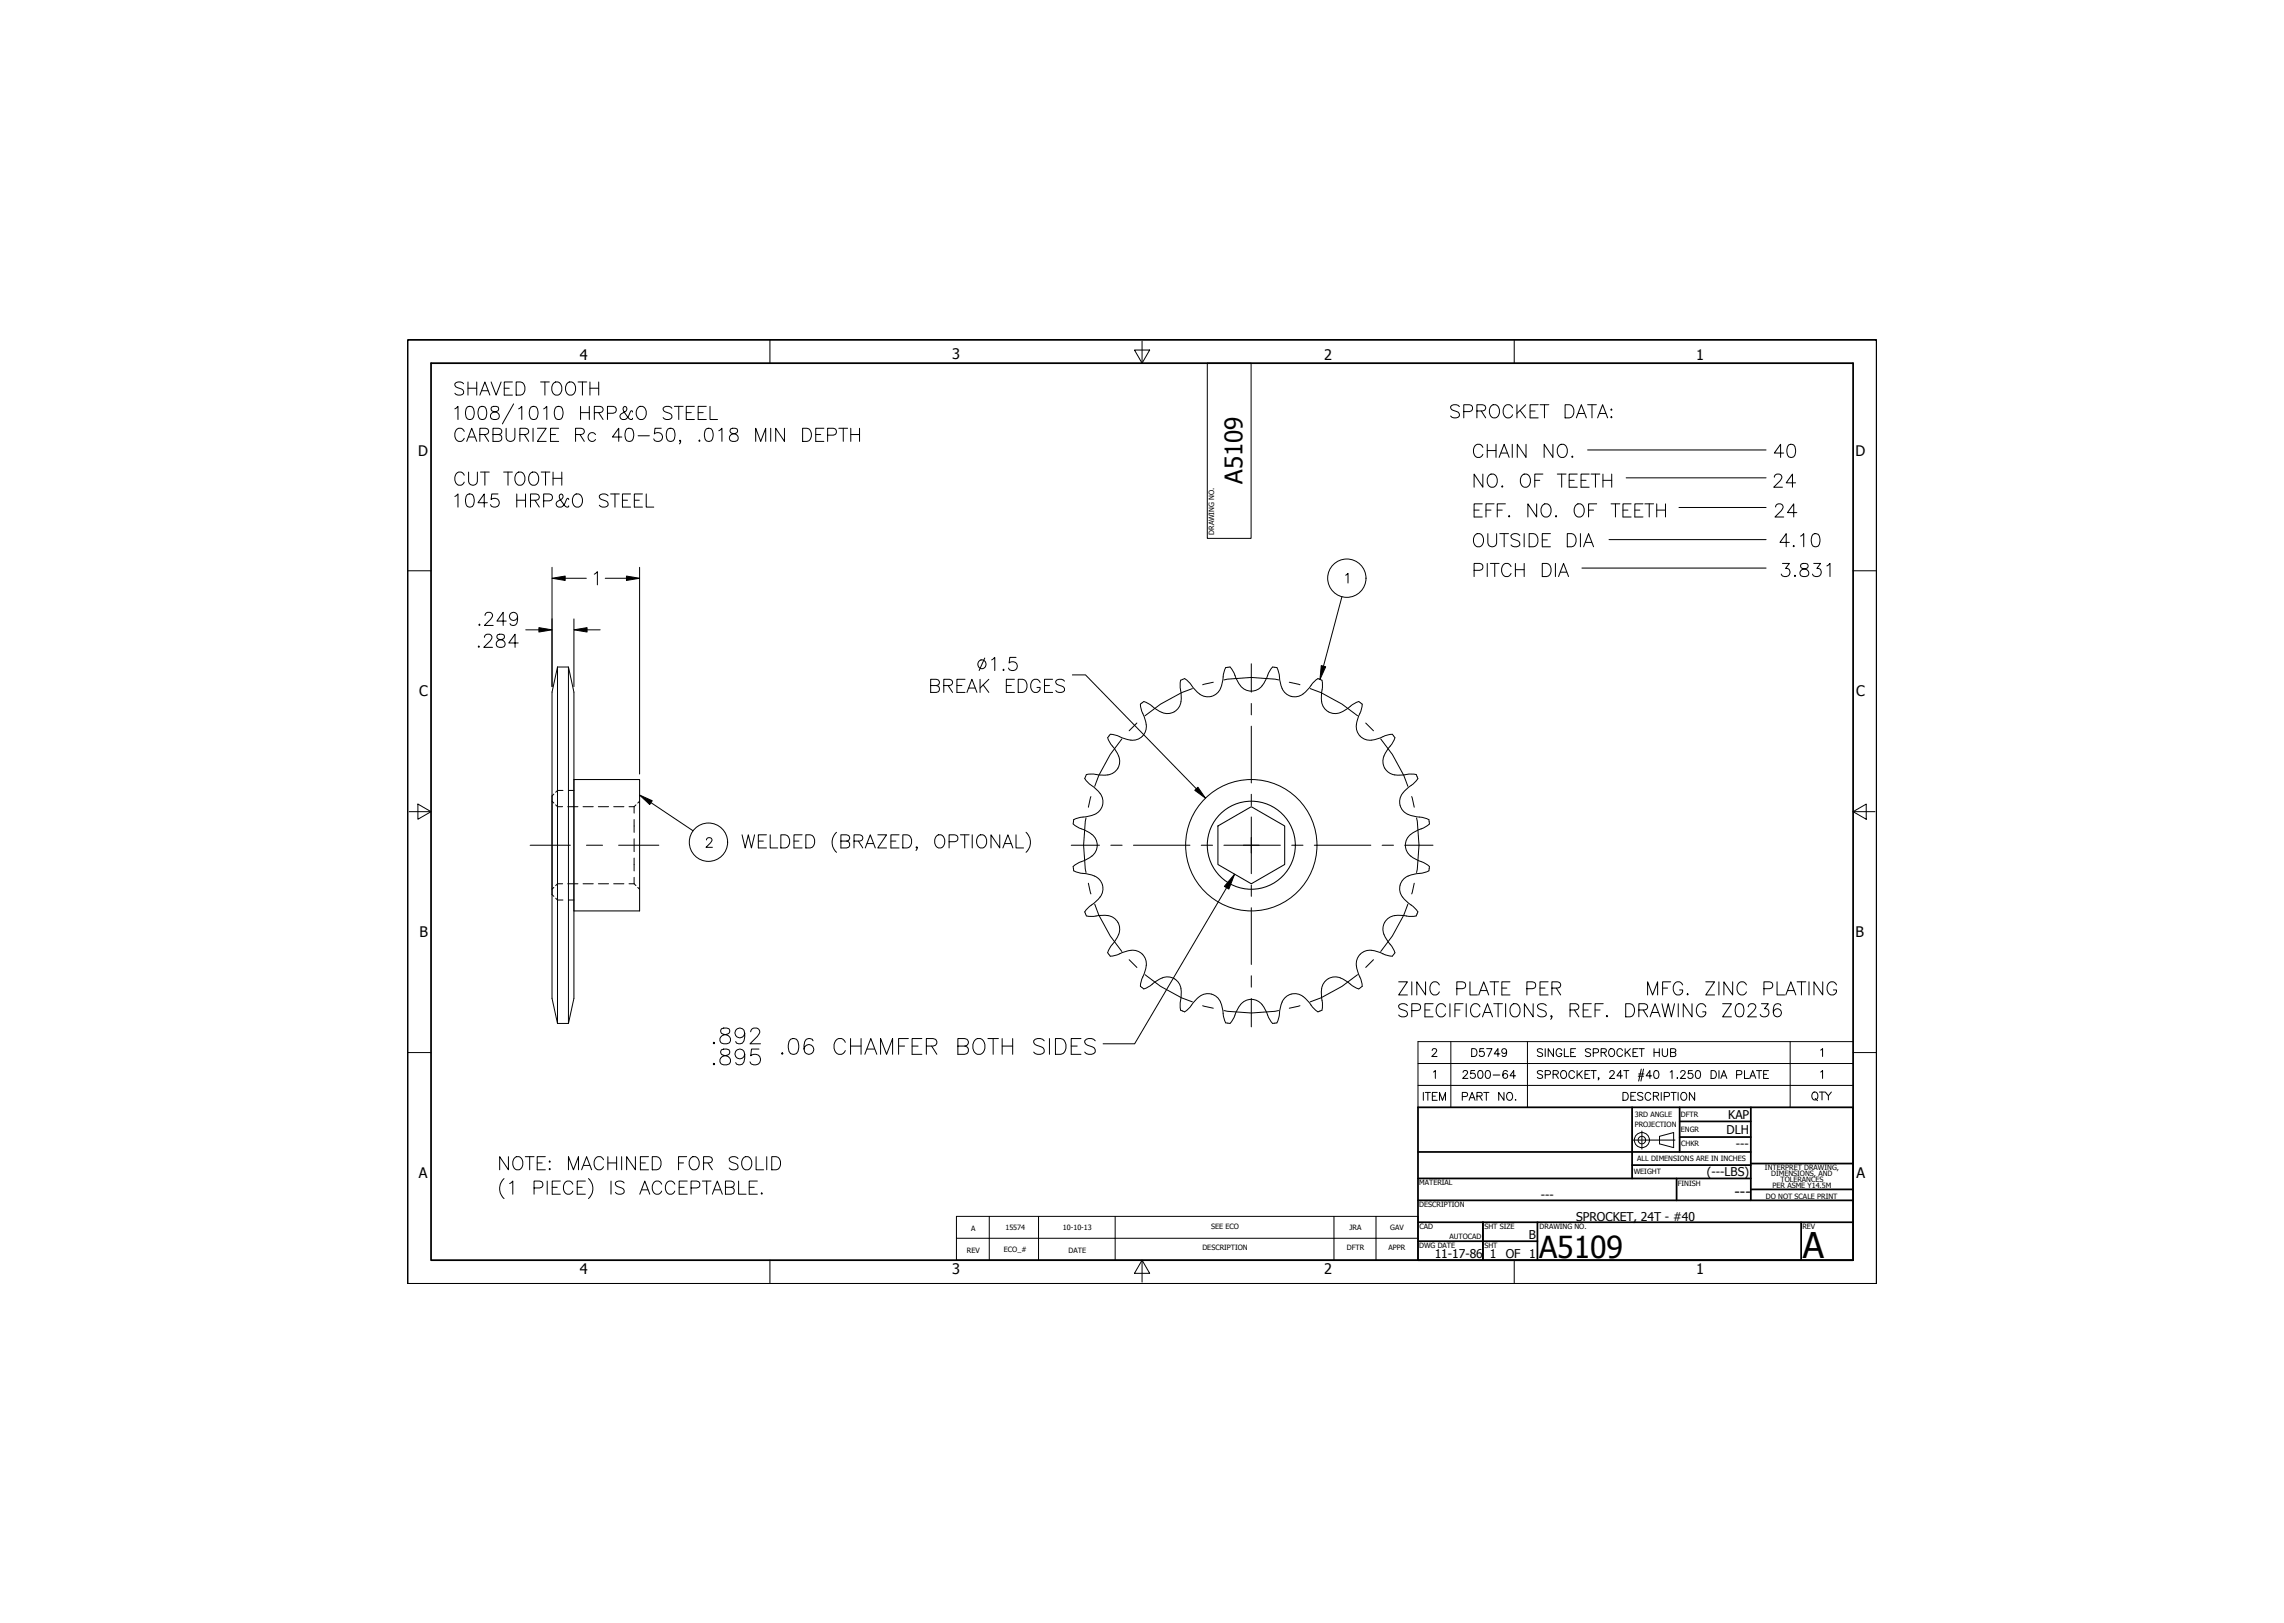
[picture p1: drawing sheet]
<svg xmlns="http://www.w3.org/2000/svg" width="663mm" height="471mm" viewBox="0 0 663 471" stroke-linecap="round" stroke-linejoin="round" font-family="sans-serif">
<defs><g id="words">
<text font-size="10.3" x="523" y="364.9">A</text>
<text font-size="8.8" x="446.5" y="364.8">A5109</text>
<text font-size="7" x="360.4" y="140.3" transform="rotate(-90 360.4 140.3)">A5109</text>
<text font-size="4.4" x="503.1" y="347.2">---</text>
<g font-size="4.2">
<text x="168.2" y="104.3">4</text>
<text x="276.2" y="104.2">3</text>
<text x="384.1" y="104.3">2</text>
<text x="492" y="104.3">1</text>
<text x="121.3" y="132.1">D</text>
<text x="538.2" y="132.1">D</text>
<text x="121.6" y="202">C</text>
<text x="538.4" y="202">C</text>
<text x="121.6" y="271.8">B</text>
<text x="538.2" y="271.8">B</text>
<text x="121.5" y="341.7">A</text>
<text x="538.5" y="341.7">A</text>
<text x="168.2" y="369.5">4</text>
<text x="276.2" y="369.5">3</text>
<text x="384.1" y="369.5">2</text>
<text x="492" y="369.5">1</text>
</g>
<g font-size="3.5">
<text x="500.8" y="328.7">DLH</text>
<text x="501.3" y="324.4">KAP</text>
<text x="503.5" y="332.7">---</text>
<text x="495.1" y="341">(---LBS)</text>
<text x="446.9" y="347.5">---</text>
<text x="457.2" y="353.9">SPROCKET, 24T - #40</text>
<text x="443.5" y="359.4">B</text>
<text x="416.2" y="364.7">11-17-86</text>
<text x="432.1" y="364.9">1</text>
<text x="436.8" y="364.8">OF</text>
<text x="443.5" y="364.9">1</text>
</g>
<g font-size="2.1">
<text x="352.2" y="155.1" transform="rotate(-90 352.2 155.1)">DRAWING NO.</text>
<text x="474.2" y="323.8">3RD ANGLE</text>
<text x="487.6" y="323.9">DFTR</text>
<text x="474.2" y="326.7">PROJECTION</text>
<text x="487.6" y="328.2">ENGR</text>
<text x="487.7" y="332.4">CHKR</text>
<text x="473.9" y="340.5">WEIGHT</text>
<text x="474.9" y="336.7">ALL DIMENSIONS ARE IN INCHES</text>
<text x="512" y="339.2">INTERPRET DRAWING,</text>
<text x="513.8" y="341">DIMENSIONS, AND</text>
<text x="411.7" y="343.7">MATERIAL</text>
<text x="486.7" y="343.8">FINISH</text>
<text x="512.2" y="347.6">DO NOT SCALE PRINT</text>
<text x="514.2" y="344.6">PER ASME Y14.5M</text>
<text x="516.5" y="342.8">TOLERANCES</text>
<text x="411.7" y="350.1">DESCRIPTION</text>
<text x="281.7" y="356.9">A</text>
<text x="291.6" y="356.8">15574</text>
<text x="308.3" y="356.8">10-10-13</text>
<text x="351.3" y="356.4">SEE ECO</text>
<text x="391.5" y="356.5">JRA</text>
<text x="403.3" y="356.5">GAV</text>
<text x="411.8" y="356.5">CAD</text>
<text x="420.4" y="359.4">AUTOCAD</text>
<text x="430.6" y="356.5">SHT SIZE</text>
<text x="446.6" y="356.5">DRAWING NO.</text>
<text x="522.8" y="356.4">REV</text>
<text x="280.5" y="363.2">REV</text>
<text x="291.2" y="363.1">ECO_#</text>
<text x="310" y="363.2">DATE</text>
<text x="348.8" y="362.3">DESCRIPTION</text>
<text x="390.7" y="362.4">DFTR</text>
<text x="402.8" y="362.4">APPR</text>
<text x="411.7" y="362">DWG DATE</text>
<text x="430.6" y="362">SHT</text>
</g>
</g></defs>
<!-- layer: 0 -->
<path d="M118.3 98.5v273.7v-273.7h426v273.7h-426h426v-273.7z" fill="none" stroke="#000" stroke-width=".29"/>
<!-- layer: CENTER -->
<g fill="none" stroke="#000" stroke-width=".29">
<path d="M345.9 199.7l-3.1 1.1-6.1 3.4-4.6 3.3M351.9 197.8l-3 .8M355 197.1a44.2 44.2 0 0 1 15.9 0M363 192.5v8.2M374 197.8l3.1 .8M380.1 199.7l3.1 1.1 6.1 3.4 4.5 3.3M325.4 214.3l-3.4 4.5-3.3 6.1-1.2 3.1M329.8 209.6l-2.3 2.3M363 204v3.3M363 210.6v16.4M396.2 209.6l2.2 2.3M400.5 214.3l3.4 4.5 3.3 6.1 1.2 3.1"/>
<path d="M315 237.2a44.5 44.5 0 0 0 0 15.8M316.4 231l-.7 3.1M363 230.3v3.3M363 236.9v16.4M409.5 231l.7 3.1M410.9 237.2a44.5 44.5 0 0 1 0 15.8M153.8 245.1h11.6M170.1 245.1h4.7M179.4 245.1h11.7M310.7 245.1h8.2M315.7 256.1l.7 3.1M322.2 245.1h3.3"/>
<path d="M328.8 245.1h16.4M348.4 245.1h3.3M355 245.1h16.4M363 256.6v3.3M374.7 245.1h3.3M381.2 245.1h16.4M400.9 245.1h3.3M407.5 245.1h8.2M410.2 256.1l-.7 3.1M317.5 262.2l1.2 3.1 3.3 6.1 3.4 4.5M327.5 278.3l2.3 2.2M363 263.2v16.5"/>
<path d="M398.4 278.3l-2.2 2.2M408.4 262.2l-1.2 3.1-3.3 6.1-3.4 4.5M332.1 282.6l4.6 3.4 6.1 3.3 3.1 1.2M348.9 291.6l3 .7M355 293a44.5 44.5 0 0 0 15.9 0M363 282.9v3.3M363 289.5v8.2M377.1 291.6l-3.1 .7M393.8 282.6l-4.5 3.4-6.1 3.3-3.1 1.2"/>
</g>
<!-- layer: OBJ -->
<g fill="none" stroke="#000" stroke-width=".29">
<path d="M161.7 193.4v103.4M161.7 193.4l-1.6 7.3v88.8l1.6 7.3M161.7 193.4h3.2l1.6 7.3v88.8l-1.6 7.3h-3.2M164.9 193.4v103.4M366.1 198.8a4.2 4.2 0 0 1-7.2-1.4l-.3-.5a8.9 8.9 0 0 0-1.8-3.5h-.2a1.32 1.32 0 0 0-1.6 1.5l-.2 .9a7.4 7.4 0 0 1-2.3 5.6 4.6 4.6 0 0 1-6.2-1.8 8.9 8.9 0 0 0-2.7-2.8h-.2a1.32 1.32 0 0 0-1.1 1.8l.1 1a7.4 7.4 0 0 1-.8 6 4.6 4.6 0 0 1-6.5-.1 8.9 8.9 0 0 0-3.3-2.1l-1 .8M370.4 193.6a11 11 0 0 1 1 4.4 4.3 4.3 0 0 0 3.1 3.9 4.3 4.3 0 0 0 4.7-1.8l.4-.5a8.8 8.8 0 0 1 2.7-2.8h.2a1.31 1.31 0 0 1 1.1 1.8v1a7.4 7.4 0 0 0 .8 6 4.6 4.6 0 0 0 6.4-.1 8.9 8.9 0 0 1 3.3-2.1l.2 .1a1.31 1.31 0 0 1 .6 2.1l-.3 .9a7.4 7.4 0 0 0-.8 6 4.6 4.6 0 0 0 6.3 1.6 8.9 8.9 0 0 1 3.8-1.2l.1 .2a1.31 1.31 0 0 1 .1 2.1l-.5 .8a7.4 7.4 0 0 0-2.4 5.6 4.6 4.6 0 0 0 5.7 3.1 8.9 8.9 0 0 1 3.9-.1l.5 1.1M370.4 193.6l-.2-.1a1.32 1.32 0 0 0-1.9 1l-1.3 2.9-.9 1.4M322.7 216.3a5.6 5.6 0 0 1 1.6 6.4 5.6 5.6 0 0 1-6.4 1.9l-1.4-.2a1.42 1.42 0 0 0-1.9 1.4 11 11 0 0 0 3.4 3 4.3 4.3 0 0 1 1.8 4.7 4.3 4.3 0 0 1-4 3.2l-.5 .1a8.9 8.9 0 0 0-3.8 .9l-.2 1.2M330.8 204.2a11.1 11.1 0 0 0 1.3 4.3 4.3 4.3 0 0 1-.7 5 4.3 4.3 0 0 1-5 .7l-.6-.1a8.9 8.9 0 0 0-3.7-1.2l-.2 .2a1.32 1.32 0 0 0-.1 2.1l.9 1.1M311.3 238.9a11 11 0 0 0 4 2.1 4.3 4.3 0 0 1 3 4.1 4.3 4.3 0 0 1-3 4.1l-.5 .2a8.9 8.9 0 0 0-3.5 1.9v.2a1.32 1.32 0 0 0 1.5 1.5l.9 .2a7.4 7.4 0 0 1 5.6 2.3 4 4 0 0 1-.2 4.6M408.4 236.2l2.2 .6a8.9 8.9 0 0 1 3.9 .9v.2a1.31 1.31 0 0 1-1 1.9l-.8 .4a7.4 7.4 0 0 0-4.9 3.7 4.6 4.6 0 0 0 3.4 5.5 8.6 8.6 0 0 1 3.4 1.9v.2a1.31 1.31 0 0 1-1.4 1.5l-.9 .2a7.4 7.4 0 0 0-5.7 2.3 4.6 4.6 0 0 0 1.8 6.2 9 9 0 0 1 2.9 2.7M411.3 225.8a11 11 0 0 1-3.3 3 4.2 4.2 0 0 0 .4 7.4"/>
<path d="M319.1 260.1l-1.1 1.3-2.5 1.9a1.42 1.42 0 0 0-.4 2.3 11 11 0 0 0 4.5-.2 4.3 4.3 0 0 1 4.7 2 4.3 4.3 0 0 1-.6 5.1l-1 1.3M322.7 273.8l-.9 1.2a1.43 1.43 0 0 0 .3 2.3l1.4-.2 1.3-.5M324.8 276.6a5.6 5.6 0 0 1 6.6 .1 5.6 5.6 0 0 1 .1 6.6l-.5 1.3-.2 1.4M411.3 264.4l-.1 .2a1.31 1.31 0 0 1-1.8 1.1h-.9a7.4 7.4 0 0 0-6.1 .8 4.6 4.6 0 0 0 .1 6.4 8.7 8.7 0 0 1 2.1 3.4l-.1 .1a1.31 1.31 0 0 1-2 .7l-.9-.3a7.4 7.4 0 0 0-6.1-.8 4.6 4.6 0 0 0-1.5 6.2 8.8 8.8 0 0 1 1.1 3.8l-.1 .1a1.31 1.31 0 0 1-2.1 .1l-.8-.5a7.4 7.4 0 0 0-5.7-2.4 4.6 4.6 0 0 0-3.1 5.7 8.7 8.7 0 0 1 .1 3.9l-.1 .1a1.31 1.31 0 0 1-2.1-.5l-.6-.7a7.4 7.4 0 0 0-4.9-3.7 4.6 4.6 0 0 0-4.4 4.7 8.9 8.9 0 0 1-.9 3.8h-.2a1.3 1.3 0 0 1-1.9-1l-.4-.8a7.4 7.4 0 0 0-3.7-4.8 4.6 4.6 0 0 0-5.6 3.3 8.9 8.9 0 0 1-1.8 3.5l-.2-.1a1.31 1.31 0 0 1-1.6-1.4l-.2-.9a7.4 7.4 0 0 0-2.3-5.7 4.6 4.6 0 0 0-6.2 1.8 9 9 0 0 1-2.7 2.9M330.8 286l.1 .1a1.32 1.32 0 0 0 2.2 .1l.8-.5a7.4 7.4 0 0 1 5.6-2.4 4.6 4.6 0 0 1 3.1 5.7 8.9 8.9 0 0 0-.1 3.9l.5 .3M343 293.2l.6 .2"/>
<circle cx="363" cy="245.1" r="19"/>
</g>
<!-- layer: DIM -->
<g fill="none" stroke="#000" stroke-width=".29">
<path d="M423.3 117.9a1.67 1.67 0 0 0-2.5 0 .98 .98 0 0 0 .7 1.1l1.1 .4a.93 .93 0 0 1 .7 .7 .93 .93 0 0 1-.3 .9 1.76 1.76 0 0 1-2.2-.4M424.6 119.4h1.6a1 1 0 0 0 1-1 1 1 0 0 0-1-1h-1.6v3.8M428.4 119.2l2.2-.2a.88 .88 0 0 0 0-1.5l-2.2-.1v3.8M429.7 119.2l1.2 2M432.8 117.5a1.75 1.75 0 0 1 2 .6 1.75 1.75 0 0 1 0 2.2 1.4 1.4 0 0 1-1.6 .9 1.4 1.4 0 0 1-1.2-1.5 2.31 2.31 0 0 1 .8-2.2zM438.7 118.3a1.4 1.4 0 0 0-1.6-1 1.4 1.4 0 0 0-1.1 1.5 1.67 1.67 0 0 0 .4 1.8 1.67 1.67 0 0 0 1.8 .4l.5-.7M440 117.4v3.8M440.9 119l1.7 2.2M442.6 117.4l-2.6 2.5M443.8 119.2h1.5M446.2 117.4h-2.4v3.8h2.4M446.7 117.4h2.6"/>
<path d="M448 117.4v3.8M454 117.4h1.3a2.03 2.03 0 0 1 1.3 1.9 2.03 2.03 0 0 1-1.3 1.9h-1.3zM457.8 119.9h1.8M460.5 117.4h2.6M461.8 117.4v3.8M464 119.9h1.8M467.2 118.8l.2-.2 .2 .2-.2 .2zM430.1 129.7a1.4 1.4 0 0 0-1.6-.9 1.4 1.4 0 0 0-1.1 1.5 1.66 1.66 0 0 0 .4 1.8 1.66 1.66 0 0 0 1.8 .4l.5-.8M430.1 137.5v3.8l-2.5-3.8v3.8M431.4 128.8v3.8M431.4 130.6h2.5M431.8 138a1.4 1.4 0 0 1 1.6-.5 1.4 1.4 0 0 1 .9 1.4 1.66 1.66 0 0 1-.4 1.8 1.66 1.66 0 0 1-1.8 .4 2.37 2.37 0 0 1-.3-3.1z"/>
<path d="M433.9 128.8v3.8M434.8 132.6l1.5-3.8 1.5 3.8M435.4 131.4h1.8M438.7 128.8v3.8M441.4 138a1.41 1.41 0 0 1 1.6-.5 1.41 1.41 0 0 1 .9 1.4 1.67 1.67 0 0 1-.3 1.8 1.67 1.67 0 0 1-1.9 .4 2.36 2.36 0 0 1-.3-3.1zM442.7 128.8v3.8l-2.6-3.8v3.8M445.2 139.3h1.4M447.5 137.5h-2.3v3.8M450.5 128.8v3.8l-2.6-3.8v3.8M451.7 137.5h2.6M452.1 129.4a1.4 1.4 0 0 1 1.6-.5 1.4 1.4 0 0 1 .9 1.4 1.66 1.66 0 0 1-.3 1.8 1.66 1.66 0 0 1-1.9 .4 2.37 2.37 0 0 1-.3-3.1zM453 137.5v3.8"/>
<path d="M455.2 139.3h1.4M455.9 132.5l.2-.2 .2 .2-.2 .1zM457.3 121.2l1.4-3.8 1.5 3.8M457.5 137.5h-2.3v3.8h2.3M458.6 139.3h1.5M460.5 130.5h51.8M461 137.5h-2.4v3.8h2.4M461.5 137.5h2.6M462.8 137.5v3.8M463.4 121.2l1.5-3.8 1.4 3.8M465 139.3h2.5M465 137.5v3.8"/>
<path d="M467.2 121l.2-.2 .2 .2-.2 .2zM467.5 137.5v3.8M471.7 138.6h40.6M514.7 138.4l.3-.8 1.1-.1a.94 .94 0 0 1 .6 1.4l-2.2 2.4h2.5M517.4 131.4h-2.7l1.8-2.6v3.8M518.9 129a1.23 1.23 0 0 1 1.8 .6 3.1 3.1 0 0 1-.4 2.9 1.24 1.24 0 0 1-1.8-.6 3.1 3.1 0 0 1 .4-2.9zM427.6 147.9h1.4M427.8 155.3a1.41 1.41 0 0 1 1.6-.5 1.41 1.41 0 0 1 .9 1.4 1.66 1.66 0 0 1-.3 1.8 1.66 1.66 0 0 1-1.9 .4 2.37 2.37 0 0 1-.3-3.1zM430 146.1h-2.4v3.8h2.4M431 147.9h1.5M431.6 154.7v2.8a1.28 1.28 0 0 0 1.3 1.1 1.28 1.28 0 0 0 1.2-1.1v-2.8M433.4 146.1h-2.4v3.8"/>
<path d="M434.3 147.9h1.5M435 154.7h2.6M435.6 141.1l.2-.2 .1 .2-.1 .2zM436.3 154.7v3.8M436.7 146.1h-2.4v3.8M437.6 149.7l.2-.2 .1 .2-.1 .2zM440.8 155.3a1.67 1.67 0 0 0-2.5 0 .97 .97 0 0 0 .7 1.1l1.1 .3a.93 .93 0 0 1 .7 .7 .93 .93 0 0 1-.3 1 1.76 1.76 0 0 1-2.2-.4M442.1 154.7v3.8M443.6 154.7h1.2a2.03 2.03 0 0 1 1.3 1.9 2.03 2.03 0 0 1-1.3 1.9h-1.2zM445.7 146.1v3.8l-2.5-3.8v3.8M447.4 156.6h1.4M447.4 146.6a1.41 1.41 0 0 1 1.6-.5 1.41 1.41 0 0 1 .9 1.5 1.67 1.67 0 0 1-.4 1.8 1.67 1.67 0 0 1-1.8 .3 2.35 2.35 0 0 1-.3-3.1z"/>
<path d="M449.7 154.7h-2.3v3.8h2.3M451.2 149.7l.2-.2 .1 .2-.1 .2zM454.6 154.7h1.3a2.03 2.03 0 0 1 1.3 1.9 2.03 2.03 0 0 1-1.3 1.9h-1.3zM457 146.6a1.41 1.41 0 0 1 1.6-.5 1.41 1.41 0 0 1 .9 1.5 1.66 1.66 0 0 1-.3 1.8 1.66 1.66 0 0 1-1.9 .3 2.37 2.37 0 0 1-.3-3.1zM458.4 154.7v3.8M459.3 158.5l1.5-3.8 1.4 3.8M459.9 157.3h1.8M460.8 147.9h1.4M463.2 146.1h-2.4v3.8M466.7 156.5h45.6M467.3 146.1h2.6M468.6 146.1v3.8"/>
<path d="M470.8 147.9h1.4M473.1 146.1h-2.3v3.8h2.3M474.2 147.9h1.5M476.6 146.1h-2.4v3.8h2.4M477.1 146.1h2.6M478.4 146.1v3.8M480.6 147.9h2.5M480.6 146.1v3.8M483.1 146.1v3.8M487 147.2h25.3M515 147l.4-.7 1.1-.2a.94 .94 0 0 1 .5 1.5l-2.1 2.3h2.5M519 157.3h-2.7l1.8-2.6v3.8"/>
<path d="M520.3 158.2l.2 .2-.2 .1-.2-.1zM520.8 140h-2.7l1.8-2.5v3.8M521.2 148.6h-2.7l1.8-2.5v3.8M522.3 155.5l.9-.8v3.8M525.9 154.9a1.23 1.23 0 0 1 1.8 .6 3.1 3.1 0 0 1-.3 2.9 1.24 1.24 0 0 1-1.8-.6 3.1 3.1 0 0 1 .3-2.9zM140.7 178.5l.4-.8 1-.2a.94 .94 0 0 1 .6 1.5l-2.2 2.4h2.6M150.1 178.8l-.2-.7a1.18 1.18 0 0 0-1.9-.1 1.18 1.18 0 0 0 .5 1.8 1.18 1.18 0 0 0 1.6-1 1.93 1.93 0 0 1-1.1 2.6l-.9-.2-.2-.4M160.1 164.5v34.6M163.9 167.7h6.2M166.5 179.5v19.6M172.4 166.5l.9-.7v3.8M175.6 167.7h6.1"/>
<path d="M185.5 164.5v59.9M427.6 165.4h1.6a1 1 0 0 0 1-1 1 1 0 0 0-1-1h-1.6v3.8M431.4 163.4v3.8M432.3 163.4h2.5M433.6 163.4v3.8M438.3 164.3a1.4 1.4 0 0 0-1.6-.9 1.4 1.4 0 0 0-1.1 1.4 1.67 1.67 0 0 0 .3 1.8 1.67 1.67 0 0 0 1.9 .4l.5-.7M439.6 163.4v3.8M439.6 165.2h2.5M442.1 163.4v3.8M447.4 163.4h1.2a2.03 2.03 0 0 1 1.4 1.9 2.03 2.03 0 0 1-1.4 1.9h-1.2zM451.2 163.4v3.8M452.1 167.2l1.4-3.8 1.5 3.8"/>
<path d="M452.6 165.9h1.8M458.9 164.7h53.4M517 163.4h2l-1.1 1.4a1.22 1.22 0 0 1 1.3 1.4 1.22 1.22 0 0 1-1.6 1l-.6-.2-.3-.5M520.7 166.8l.1 .2-.1 .2-.2-.2zM522.5 163.6a.77 .77 0 0 0 .3 1.2 1.57 1.57 0 0 1 1.9 1.7 1.33 1.33 0 0 1-1.5 .7 1.33 1.33 0 0 1-1.1-1.3 1.75 1.75 0 0 1 1.8-1.1 .77 .77 0 0 0 .4-1.2l-.6-.2zM526.1 163.4h2l-1.1 1.4a1.22 1.22 0 0 1 1.3 1.4 1.22 1.22 0 0 1-1.6 1l-.6-.2-.4-.5M529.9 164.1l.9-.7v3.8M138.7 187.5l.2-.2 .2 .2-.2 .2zM138.9 181.2l.2-.2 .1 .2-.1 .2zM140.5 184.8l.4-.7 1.1-.2a.94 .94 0 0 1 .5 1.5l-2.2 2.3h2.6M144.3 184.1a.77 .77 0 0 0 .4 1.3 1.57 1.57 0 0 1 1.8 1.6 1.33 1.33 0 0 1-1.5 .7 1.33 1.33 0 0 1-1-1.3 1.75 1.75 0 0 1 1.8-1 .77 .77 0 0 0 .3-1.3l-.5-.2zM146.9 180.1h-2.8l1.9-2.6v3.9"/>
<path d="M150.3 186.4h-2.7l1.8-2.5v3.8M152.5 182.6h3.8M170.3 182.6h3.8"/>
</g>
<!-- layer: BOM -->
<g fill="none" stroke="#000" stroke-width=".29">
<path d="M223.3 98.5v6.8M331.3 99v6.3M439.2 98.5v6.8M131.9 118.6l.9-.8v3.8M134.5 111.3a1.67 1.67 0 0 0-2.6 0 .96 .96 0 0 0 .8 1.1l1.1 .4a.93 .93 0 0 1 .6 .7 .93 .93 0 0 1-.3 .9 1.75 1.75 0 0 1-2.2-.4M135.6 118a1.23 1.23 0 0 1 1.8 .6 3.1 3.1 0 0 1-.4 2.9 1.24 1.24 0 0 1-1.8-.6 3.2 3.2 0 0 1 .4-2.9zM135.7 110.8v3.8M135.7 112.6h2.6M138.3 110.8v3.8M139.2 118a1.24 1.24 0 0 1 1.8 .6 3.2 3.2 0 0 1-.4 2.9 1.24 1.24 0 0 1-1.8-.6 3.1 3.1 0 0 1 .4-2.9zM139.2 114.6l1.4-3.8 1.5 3.8M139.7 113.3h1.9"/>
<path d="M142.5 110.8l1.4 3.8 1.5-3.8M142.6 118a.77 .77 0 0 0 .4 1.3 1.58 1.58 0 0 1 1.8 1.6 1.33 1.33 0 0 1-1.5 .8 1.33 1.33 0 0 1-1-1.3 1.76 1.76 0 0 1 1.8-1.1 .77 .77 0 0 0 .4-1.3l-.6-.2zM146.3 112.6h1.4M148.6 110.8h-2.3v3.8h2.3M149 117.1l-3.3 5.8M149.7 110.8h1.3a2.03 2.03 0 0 1 1.3 1.9 2.03 2.03 0 0 1-1.3 1.9h-1.3zM150.4 118.6l.9-.8v3.8M154.1 118a1.24 1.24 0 0 1 1.8 .6 3.2 3.2 0 0 1-.4 2.9 1.24 1.24 0 0 1-1.8-.6 3.2 3.2 0 0 1 .4-2.9zM156.8 110.8h2.5M157.7 118.6l.9-.8v3.8M158.1 110.8v3.8M160.8 110.9a1.75 1.75 0 0 1 2 .6 1.75 1.75 0 0 1 0 2.2 1.4 1.4 0 0 1-1.6 .9 1.4 1.4 0 0 1-1.1-1.5 2.31 2.31 0 0 1 .7-2.2z"/>
<path d="M161.3 118a1.24 1.24 0 0 1 1.8 .6 3.2 3.2 0 0 1-.3 2.9 1.23 1.23 0 0 1-1.8-.6 3.1 3.1 0 0 1 .3-2.9zM164.4 111.3a1.4 1.4 0 0 1 1.6-.5 1.4 1.4 0 0 1 1 1.4 1.67 1.67 0 0 1-.4 1.8 1.67 1.67 0 0 1-1.8 .4 2.35 2.35 0 0 1-.4-3.1zM167.7 110.8h2.5M168.4 117.8v3.8M168.4 119.6h2.5M168.9 110.8v3.8M170.9 117.8v3.8M171.1 112.6h2.6M171.1 110.8v3.8M172.4 119.6l2.2-.1a.88 .88 0 0 0 0-1.5l-2.2-.2v3.8M173.7 110.8v3.8M173.7 119.6l1.2 2"/>
<path d="M176.2 119.8h1.6a1 1 0 0 0 1-1 1 1 0 0 0-1-1h-1.6v3.8M183.5 119.5l-.4-.4-.4 .5a2.17 2.17 0 0 1-2.1 2 .91 .91 0 0 1-.8-.7 .91 .91 0 0 1 .4-.9l1.3-.7a.81 .81 0 0 0 .3-.8 .81 .81 0 0 0-.5-.7l-.4 .2a1.43 1.43 0 0 0 .4 1.8l1.3 1.7 .7 .1 .2-.3M184.9 118.4a1.4 1.4 0 0 1 1.6-.5 1.4 1.4 0 0 1 1 1.4 1.67 1.67 0 0 1-.4 1.8 1.67 1.67 0 0 1-1.8 .4 2.37 2.37 0 0 1-.4-3.1zM194.9 118.4a1.67 1.67 0 0 0-2.5 0 .97 .97 0 0 0 .7 1.1l1.1 .3a.93 .93 0 0 1 .7 .7 .93 .93 0 0 1-.4 1 1.75 1.75 0 0 1-2.1-.4M195.6 117.8h2.6M196.9 117.8v3.8M199.1 119.6h1.4M201.4 117.8h-2.3v3.8h2.3M202.5 119.6h1.5M204.9 117.8h-2.4v3.8h2.4M206 117.8v3.8h2.1M329.1 101.5h4.4l-2.2 3.8z"/>
<path d="M350.2 105.3h12.7v50.8h-12.7zM134.7 125.1a1.4 1.4 0 0 0-1.6-.9 1.4 1.4 0 0 0-1.2 1.4 1.67 1.67 0 0 0 .4 1.8 1.67 1.67 0 0 0 1.8 .4l.6-.7M134.7 137.8a1.4 1.4 0 0 0-1.6-.9 1.4 1.4 0 0 0-1.2 1.4 1.67 1.67 0 0 0 .4 1.8 1.67 1.67 0 0 0 1.8 .4l.6-.7M135.4 128l1.4-3.8 1.5 3.8M135.9 136.9v2.7a1.28 1.28 0 0 0 1.3 1.1 1.28 1.28 0 0 0 1.3-1.1v-2.7M135.9 126.7h1.8M139.2 126l2.2-.2a.89 .89 0 0 0 0-1.4l-2.2-.2v3.8M139.4 136.9h2.5M140.5 126l1.2 2M140.6 136.9v3.8M143 126l2.2-.2a.89 .89 0 0 0 0-1.4l-2.2-.2v3.8h1.6a1 1 0 0 0 1-1 1 1 0 0 0-1-1M146.1 136.9h2.5"/>
<path d="M146.8 124.2v2.7a1.28 1.28 0 0 0 1.3 1.1 1.28 1.28 0 0 0 1.3-1.1v-2.7M147.4 136.9v3.8M150.1 137.1a1.45 1.45 0 0 1 2.2 1.2 1.67 1.67 0 0 1-.4 1.8 1.67 1.67 0 0 1-1.8 .4 2.32 2.32 0 0 1 0-3.4zM150.8 126l2.2-.2a.88 .88 0 0 0 0-1.4l-2.2-.2v3.8M152.1 126l1.2 2M153.7 137.4a1.4 1.4 0 0 1 1.6-.5 1.4 1.4 0 0 1 .9 1.4 1.67 1.67 0 0 1-.3 1.8 1.67 1.67 0 0 1-1.8 .4 2.37 2.37 0 0 1-.4-3.1zM154.6 124.2v3.8M155.9 124.2h2.5l-2.5 3.8h2.5M157 136.9h2.5M158.2 136.9v3.8M159.7 126h1.4M160.4 136.9v3.8"/>
<path d="M160.4 138.7h2.6M162.1 124.2h-2.4v3.8h2.4M163 136.9v3.8M167 126l2.1-.2a.88 .88 0 0 0 0-1.4l-2.1-.2v3.8M168.2 126l1.3 2M172.8 126a1.21 1.21 0 0 0-1.8-.2 1.21 1.21 0 0 0 0 1.8 1.21 1.21 0 0 0 1.8-.2M180.4 126.7h-2.7l1.8-2.5v3.8M181.8 124.4a1.24 1.24 0 0 1 1.8 .5 3.1 3.1 0 0 1-.3 2.9 1.24 1.24 0 0 1-1.8-.5 3.2 3.2 0 0 1 .3-2.9zM185.1 126.4h3.3M191.8 124.2h-1.8l-.2 1.6a1.35 1.35 0 0 1 2 0 1.35 1.35 0 0 1-.2 2 1.35 1.35 0 0 1-2-.5M193.8 124.4a1.24 1.24 0 0 1 1.8 .5 3.2 3.2 0 0 1-.3 2.9 1.24 1.24 0 0 1-1.9-.5 3.1 3.1 0 0 1 .4-2.9zM197.4 127.8l-.1-.2-.2 .2 .2 .2 .1-.2-.3 .9"/>
<path d="M202.7 127.8l.2-.2 .2 .2-.2 .2zM204.9 124.4a1.24 1.24 0 0 1 1.8 .5 3.2 3.2 0 0 1-.4 2.9 1.24 1.24 0 0 1-1.8-.5 3.2 3.2 0 0 1 .4-2.9zM208.5 124.9l.9-.7v3.8M211.9 124.4a.77 .77 0 0 0 .4 1.2 1.58 1.58 0 0 1 1.8 1.7 1.33 1.33 0 0 1-1.5 .7 1.33 1.33 0 0 1-1-1.3 1.76 1.76 0 0 1 1.8-1.1 .77 .77 0 0 0 .4-1.2l-.6-.2zM219.2 128v-3.8l1.5 3.8 1.4-3.8v3.8M223.6 124.2v3.8M227.5 124.2v3.8l-2.5-3.8v3.8M232.8 124.2h1.3a2.03 2.03 0 0 1 1.3 1.9 2.03 2.03 0 0 1-1.3 1.9h-1.3zM236.6 126h1.5M239 124.2h-2.4v3.8h2.4M240.1 126.2h1.6a1 1 0 0 0 .9-1 1 1 0 0 0-.9-1h-1.6v3.8M243.3 124.2h2.6"/>
<path d="M244.6 124.2v3.8M246.8 126h2.5M246.8 124.2v3.8M249.3 124.2v3.8M131.9 144l.9-.8v3.8M135.6 143.4a1.23 1.23 0 0 1 1.8 .6 3.1 3.1 0 0 1-.4 2.9 1.24 1.24 0 0 1-1.8-.6 3.2 3.2 0 0 1 .4-2.9zM141.4 145.8h-2.8l1.9-2.6v3.8M144.5 143.2h-1.9l-.1 1.7a1.35 1.35 0 0 1 2-.1 1.35 1.35 0 0 1-.3 2 1.35 1.35 0 0 1-1.9-.5M149.9 143.2v3.8M149.9 145h2.5M152.4 143.2v3.8M153.9 145l2.2-.1a.89 .89 0 0 0 0-1.5l-2.2-.2v3.8"/>
<path d="M155.2 145l1.2 2M157.7 145.2h1.6a1 1 0 0 0 1-1 1 1 0 0 0-1-1h-1.6v3.8M165 144.9l-.4-.4-.4 .5a2.17 2.17 0 0 1-2.1 2 .91 .91 0 0 1-.8-.7 .91 .91 0 0 1 .4-.9l1.3-.7a.81 .81 0 0 0 .3-.8 .81 .81 0 0 0-.5-.7l-.4 .2a1.43 1.43 0 0 0 .4 1.8l1.2 1.7 .8 .1 .2-.3M166.4 143.8a1.4 1.4 0 0 1 1.6-.5 1.4 1.4 0 0 1 .9 1.4 1.67 1.67 0 0 1-.3 1.8 1.67 1.67 0 0 1-1.8 .4 2.37 2.37 0 0 1-.4-3.1zM176.4 143.8a1.67 1.67 0 0 0-2.6 0 .97 .97 0 0 0 .8 1.1l1.1 .3a.93 .93 0 0 1 .7 .7 .93 .93 0 0 1-.4 1 1.75 1.75 0 0 1-2.2-.4M177.1 143.2h2.6M178.4 143.2v3.8M180.6 145h1.4M182.9 143.2h-2.3v3.8h2.3M184 145h1.5M186.4 143.2h-2.4v3.8h2.4M187.5 143.2v3.8h2.1"/>
<path d="M118.3 165.5h6.7M389.2 173l-5.3 20.2M390.3 166.8l.7-.5v2.7M537.5 165.5h6.8M270 198.8l2.1-.2a.88 .88 0 0 0 0-1.4l-2.1-.2v3.8h1.6a1 1 0 0 0 .9-1 1 1 0 0 0-.9-1M273.8 198.8l2.1-.2a.88 .88 0 0 0 0-1.4l-2.1-.2v3.8M275 198.8l1.3 2M277.6 198.8h1.4M279.9 197h-2.3v3.8h2.3M281 199.5h1.8M284.3 197v3.8M285.2 198.6l1.6 2.2"/>
<path d="M285.6 190.8l-1.6 3.6M286.8 197l-2.5 2.5M287.6 191.3l.9-.7v3.8M290.9 194.2l.2-.1 .2 .1-.2 .2zM291.9 198.8h1.5M294.3 197h-2.4v3.8h2.4M294.7 190.6h-1.8l-.2 1.7a1.35 1.35 0 0 1 2.1-.1 1.35 1.35 0 0 1-.3 2 1.35 1.35 0 0 1-2-.5M295.4 197h1.2a2.03 2.03 0 0 1 1.3 1.9 2.03 2.03 0 0 1-1.3 1.9h-1.2zM301.7 197.9a1.4 1.4 0 0 0-1.6-.9 1.4 1.4 0 0 0-1.1 1.4 1.67 1.67 0 0 0 .3 1.8 1.67 1.67 0 0 0 1.9 .4l.5-.7v-.6h-.9M303 198.8h1.4M305.3 197h-2.3v3.8h2.3M308.8 197.5a1.67 1.67 0 0 0-2.6 0 .97 .97 0 0 0 .8 1.1l1.1 .4a.93 .93 0 0 1 .6 .7 .93 .93 0 0 1-.3 .9 1.76 1.76 0 0 1-2.2-.4"/>
<path d="M311.1 195.7h3.8l32.1 33M280.5 200.8l1.4-3.8 1.5 3.8M118.7 235.4h6.3M121.2 233.2l3.8 2.2-3.8 2.1zM188.8 232.7l12.2 8.2M537.5 235.4h6.4M537.5 235.4l3.8-2.2v4.3zM204.9 243.6l.2-.4 .4-.3 .9 .3a.87 .87 0 0 1-.3 1.2l-1.3 1.3h1.9M215.2 242.1l1 3.8 .9-3.8 .9 3.8 .9-3.8M220 243.9h1.4M222.3 242.1h-2.3v3.8h2.3M223.4 242.1v3.8h2.2"/>
<path d="M226.5 242.1h1.3a2.03 2.03 0 0 1 1.3 1.9 2.03 2.03 0 0 1-1.3 1.9h-1.3zM230.3 243.9h1.5M232.7 242.1h-2.4v3.8h2.4M233.8 242.1h1.2a2.03 2.03 0 0 1 1.3 1.9 2.03 2.03 0 0 1-1.3 1.9h-1.2zM242.6 241.3a3.9 3.9 0 0 0 0 5.8M243.9 243.9l2.2-.2a.89 .89 0 0 0 0-1.5l-2.2-.1v3.8h1.6a1 1 0 0 0 1-1 1 1 0 0 0-1-1M247.7 243.9l2.2-.2a.89 .89 0 0 0 0-1.5l-2.2-.1v3.8M249 243.9l1.3 2M251 245.9l1.4-3.8 1.5 3.8M251.5 244.6h1.8M254.6 242.1h2.6l-2.6 3.8h2.6M258.4 243.9h1.5"/>
<path d="M260.8 242.1h-2.4v3.8h2.4M261.9 242.1h1.2a2.03 2.03 0 0 1 1.4 1.9 2.03 2.03 0 0 1-1.4 1.9h-1.2zM266 245.7l-.1-.2-.2 .2 .2 .2 .1-.2-.3 .9M271.9 242.2a1.75 1.75 0 0 1 2 .7 1.75 1.75 0 0 1-.1 2.1 1.4 1.4 0 0 1-1.5 .9 1.4 1.4 0 0 1-1.2-1.5 2.32 2.32 0 0 1 .8-2.2zM275.3 244.1h1.6a1 1 0 0 0 1-1 1 1 0 0 0-1-1h-1.6v3.8M278.6 242.1h2.5M279.8 242.1v3.8M282 242.1v3.8M284 242.2a1.45 1.45 0 0 1 2.2 1.3 1.67 1.67 0 0 1-.4 1.8 1.67 1.67 0 0 1-1.8 .4 2.32 2.32 0 0 1 0-3.5zM290 242.1v3.8l-2.5-3.8v3.8M290.9 245.9l1.5-3.8 1.4 3.8M291.4 244.6h1.9"/>
<path d="M294.7 242.1v3.8h2.2M297.6 241.3a3.9 3.9 0 0 1 0 5.8M355.8 257.4l-26.7 45.3h-9.1M360.7 245.1h4.5M363 242.8v4.6M209.3 298.3a.92 .92 0 0 0 .4 1.5 1.89 1.89 0 0 1 2.2 2l-.2 .4a1.8 1.8 0 0 1-2.9-.4 1.47 1.47 0 0 1 1.3-1.7l.9-.3a.92 .92 0 0 0 .4-1.5l-.6-.2zM216 299.6l-.2-.9a1.42 1.42 0 0 0-2.3-.1 1.42 1.42 0 0 0 .6 2.2 1.42 1.42 0 0 0 1.9-1.2l-.2 2.2a1.33 1.33 0 0 1-1.1 .9 1.33 1.33 0 0 1-1.3-.7M217.8 299.2a1.14 1.14 0 0 1 .8-1.1h.9a1.12 1.12 0 0 1 .7 1.7l-2.7 2.9h3.1M405.7 284.7h2.5l-2.5 3.8h2.5M408.2 291.6a1.67 1.67 0 0 0-2.5 0 .99 .99 0 0 0 .7 1.1l1.1 .3a.93 .93 0 0 1 .7 .7 .93 .93 0 0 1-.3 1 1.76 1.76 0 0 1-2.2-.4M409.5 293h1.7a1 1 0 0 0 .9-1 1 1 0 0 0-.9-1h-1.7v3.8M409.5 284.7v3.8"/>
<path d="M413.3 292.9h1.5M413.5 284.7v3.8l-2.5-3.8v3.8M415.7 291h-2.4v3.8h2.4M417.5 285.6a1.4 1.4 0 0 0-1.6-.9 1.4 1.4 0 0 0-1.1 1.4 1.67 1.67 0 0 0 .3 1.9 1.67 1.67 0 0 0 1.9 .3l.5-.7M419.3 291.9a1.4 1.4 0 0 0-1.6-.9 1.4 1.4 0 0 0-1.1 1.5 1.67 1.67 0 0 0 .4 1.8 1.67 1.67 0 0 0 1.8 .4l.5-.8M420.6 291v3.8M422 292.9h1.5M422.6 286.7h1.6a1 1 0 0 0 1-1 1 1 0 0 0-1-1h-1.6v3.8M424.4 291h-2.4v3.8M425.3 291v3.8M426.4 284.7v3.8h2.2M428.9 288.5l1.5-3.8 1.4 3.8"/>
<path d="M429.3 291.9a1.4 1.4 0 0 0-1.6-.9 1.4 1.4 0 0 0-1.1 1.5 1.67 1.67 0 0 0 .3 1.8 1.67 1.67 0 0 0 1.9 .4l.5-.8M429.5 287.2h1.8M430 294.8l1.5-3.8 1.4 3.8M430.6 293.6h1.8M432.2 284.7h2.5M433.3 291h2.5M433.5 284.7v3.8M434.6 291v3.8M435.6 286.5h1.5M436.7 291v3.8M438 284.7h-2.4v3.8h2.4M438.7 291.2a1.75 1.75 0 0 1 2.1 .6 1.75 1.75 0 0 1-.1 2.1 1.4 1.4 0 0 1-1.6 1 1.4 1.4 0 0 1-1.1-1.5 2.32 2.32 0 0 1 .7-2.2z"/>
<path d="M442.9 286.7h1.6a1 1 0 0 0 1-1 1 1 0 0 0-1-1h-1.6v3.8M444.7 291v3.8l-2.5-3.8v3.8M446.7 286.5h1.5M448.5 291.6a1.67 1.67 0 0 0-2.5 0 .97 .97 0 0 0 .7 1.1l1.1 .3a.93 .93 0 0 1 .7 .7 .93 .93 0 0 1-.3 1 1.75 1.75 0 0 1-2.2-.4M449.1 284.7h-2.4v3.8h2.4M450.2 294.7l-.2-.2-.2 .2 .2 .1 .2-.1-.4 .9M450.2 286.5l2.1-.2a.89 .89 0 0 0 0-1.4l-2.1-.2v3.8M451.4 286.5l1.3 2M455.4 292.9l2.2-.2a.88 .88 0 0 0 0-1.5l-2.2-.2v3.8M456.7 292.9l1.3 1.9M459.2 292.9h1.5M461.6 291h-2.4v3.8h2.4"/>
<path d="M462.7 292.9h1.4M465 291h-2.3v3.8M465.9 294.7l.2-.2 .2 .2-.2 .1zM471.6 291h1.2a2.03 2.03 0 0 1 1.4 1.9 2.03 2.03 0 0 1-1.4 1.9h-1.2zM475.4 292.9l2.2-.2a.88 .88 0 0 0 0-1.5l-2.2-.2v3.8M476.6 292.9l1.3 1.9M477.9 288.5v-3.8l1.5 3.8 1.4-3.8v3.8M478.6 294.8l1.5-3.8 1.4 3.8M479.2 293.6h1.8M482.1 291l.9 3.8 .9-3.8 .9 3.8 .9-3.8M482.3 286.5h1.4M484.6 284.7h-2.3v3.8"/>
<path d="M486.8 291v3.8M488.1 285.6a1.4 1.4 0 0 0-1.6-.9 1.4 1.4 0 0 0-1.1 1.4 1.67 1.67 0 0 0 .3 1.9 1.67 1.67 0 0 0 1.8 .3l.6-.7v-.6h-.9M489.3 288.3l.2-.2 .2 .2-.2 .2zM490.8 291v3.8l-2.5-3.8v3.8M494.8 284.7h2.5l-2.5 3.8h2.5M494.8 291.9a1.4 1.4 0 0 0-1.6-.9 1.4 1.4 0 0 0-1.1 1.5 1.67 1.67 0 0 0 .3 1.8 1.67 1.67 0 0 0 1.8 .4l.6-.8v-.5h-.9M498.6 284.7v3.8M499.7 291h2.5l-2.5 3.8h2.5M502.6 284.7v3.8l-2.5-3.8v3.8M503.9 291.2a1.24 1.24 0 0 1 1.8 .6 3.2 3.2 0 0 1-.4 2.9 1.24 1.24 0 0 1-1.8-.6 3.2 3.2 0 0 1 .4-2.9zM506.6 285.6a1.4 1.4 0 0 0-1.6-.9 1.4 1.4 0 0 0-1.1 1.4 1.67 1.67 0 0 0 .3 1.9 1.67 1.67 0 0 0 1.8 .3l.6-.7M507.1 291.9l.4-.7 1.1-.2a.93 .93 0 0 1 .5 1.5l-2.2 2.3h2.6"/>
<path d="M510.9 291h2l-1.1 1.5a1.22 1.22 0 0 1 1.3 1.4 1.22 1.22 0 0 1-1.6 .9l-.6-.1-.3-.6M511.7 286.7h1.6a1 1 0 0 0 .9-1 1 1 0 0 0-.9-1h-1.6v3.8M515.5 284.7v3.8h2.2M516.6 291.6a1.13 1.13 0 0 0-1.7-.4 2.95 2.95 0 0 0 0 3.5 1.18 1.18 0 0 0 1.8-.6 1.18 1.18 0 0 0-.9-1.6 1.18 1.18 0 0 0-1.4 1.1M518 288.5l1.5-3.8 1.4 3.8M518.6 287.2h1.8M521.3 284.7h2.5M522.5 284.7v3.8M524.7 284.7v3.8M528.7 284.7v3.8l-2.5-3.8v3.8M532.7 285.6a1.4 1.4 0 0 0-1.6-.9 1.4 1.4 0 0 0-1.1 1.4 1.67 1.67 0 0 0 .3 1.9 1.67 1.67 0 0 0 1.9 .3l.5-.7v-.6h-.9M118.3 305.2h6.7"/>
<path d="M206.9 302.4l.2-.2 .2 .2-.2 .3zM206.9 308.5l.2-.2 .2 .2-.2 .3zM209.3 304.4a.92 .92 0 0 0 .4 1.5 1.89 1.89 0 0 1 2.2 2l-.2 .4a1.8 1.8 0 0 1-2.9-.4 1.47 1.47 0 0 1 1.3-1.7l.9-.3a.92 .92 0 0 0 .4-1.5l-.6-.2zM216 305.7l-.2-.9a1.42 1.42 0 0 0-2.3-.1 1.42 1.42 0 0 0 .6 2.2 1.42 1.42 0 0 0 1.9-1.2l-.2 2.2a1.33 1.33 0 0 1-1.1 .9 1.33 1.33 0 0 1-1.3-.7M220.2 304.2h-2.2l-.2 2a1.62 1.62 0 0 1 2.4-.1 1.62 1.62 0 0 1-.3 2.4 1.62 1.62 0 0 1-2.4-.6M226.7 305.5l.2-.2 .2 .2-.2 .2zM229.3 301.4a1.49 1.49 0 0 1 2.2 .6 3.8 3.8 0 0 1-.5 3.5 1.49 1.49 0 0 1-2.1-.7 3.8 3.8 0 0 1 .4-3.4zM235.8 301.8a1.35 1.35 0 0 0-1.9-.4 4.1 4.1 0 0 0-.5 3.7 1.42 1.42 0 0 0 2.3 .1 1.42 1.42 0 0 0-.5-2.2 1.42 1.42 0 0 0-2 1.2M245.2 302.2a1.68 1.68 0 0 0-1.9-1.1 1.68 1.68 0 0 0-1.4 1.8 2 2 0 0 0 .5 2.2 2 2 0 0 0 2.1 .4l.7-.9M246.7 301.1v4.6M246.7 303.3h3.1M249.8 301.1v4.6"/>
<path d="M250.9 305.7l1.7-4.6 1.7 4.6M251.5 304.2h2.2M255.4 305.7v-4.6l1.8 4.6 1.7-4.6v4.6M260.7 303.3h1.7M263.5 301.1h-2.8v4.6M264.6 303.3h1.7M267.4 301.1h-2.8v4.6h2.8M268.7 303.3h2l.6-.2a1.06 1.06 0 0 0 0-1.7l-.6-.3h-2v4.6M270.2 303.3l1.6 2.4M277.8 303.3h2l.7-.2a1.06 1.06 0 0 0 0-1.7l-.7-.3h-2v4.6h2a1.2 1.2 0 0 0 1.1-1.2 1.2 1.2 0 0 0-1.1-1.2M283.1 301.4a1.74 1.74 0 0 1 2.6 1.5 2 2 0 0 1-.4 2.2 2 2 0 0 1-2.2 .4 2.77 2.77 0 0 1 0-4.1zM286.6 301.1h3"/>
<path d="M288.1 301.1v4.6M290.7 303.3h3M290.7 301.1v4.6M293.7 301.1v4.6M302.9 301.8a2 2 0 0 0-3.1 0 1.17 1.17 0 0 0 .9 1.3l1.3 .4a1.11 1.11 0 0 1 .9 .9 1.11 1.11 0 0 1-.4 1.1 2.1 2.1 0 0 1-2.7-.4M304.4 301.1v4.6M306.2 301.1h1.5a2.44 2.44 0 0 1 1.6 2.3 2.44 2.44 0 0 1-1.6 2.3h-1.5zM310.7 303.3h1.8M313.6 301.1h-2.9v4.6h2.9M317.7 301.8a2 2 0 0 0-3.1 0 1.18 1.18 0 0 0 .9 1.3l1.3 .4a1.11 1.11 0 0 1 .9 .9 1.11 1.11 0 0 1-.4 1.1 2.11 2.11 0 0 1-2.7-.4M411.3 308.4h126.2M411.3 314.7h126.2"/>
<path d="M412.9 316.8v2.2M413.4 316.8h1.5M414.2 316.8v2.2M415.4 304.6l.5-.5 .6 .1 .2 .3-.3 .8-1.1 1h1.5M415.5 317.8h.8M415.8 310.8l.5-.4v2.3M416.9 316.8h-1.4v2.2h1.4M417.5 319v-2.2l.9 2.2 .9-2.2v2.2M420.8 302v19.1M424.2 318h.9a.6 .6 0 0 0 .6-.6 .6 .6 0 0 0-.6-.6h-.9v2.2M424.4 311l.4-.6 .7 .1 .2 .3-.3 .8-1.1 1.1h1.5M426.1 319l.9-2.2 .9 2.2"/>
<path d="M426.5 318.3h1M426.9 304.1h.8a1.22 1.22 0 0 1 .7 1.1 1.22 1.22 0 0 1-.7 1.1h-.8zM427.8 310.4h-1.1l-.1 1a.81 .81 0 0 1 1.2 0 .81 .81 0 0 1-.2 1.2 .81 .81 0 0 1-1.1-.3M428.4 317.8l1.3-.1 .2-.3-.1-.4-.4-.2h-1v2.2M429 310.5a.75 .75 0 0 1 1 .3 1.07 1.07 0 0 1 .2 1.3 1.07 1.07 0 0 1-1.2 .5l-.4-.9zM429.2 317.8l.7 1.2M430.4 304.1h-1.1l-.1 .9a.81 .81 0 0 1 1.2 0 .81 .81 0 0 1-.2 1.2 .81 .81 0 0 1-1.1-.3M430.4 316.8h1.5M431.1 316.8v2.2M431.1 310.5a.74 .74 0 0 1 1.1 .3 1.07 1.07 0 0 1 .1 1.3 1.07 1.07 0 0 1-1.2 .5 1.76 1.76 0 0 1 0-2.1zM431.2 304.1h1.6l-1.1 2.2M433.1 311.7h2"/>
<path d="M435.1 305.6h-1.7l1.1-1.5v2.2M436.3 316.8v2.2l-1.6-2.2v2.2M437 304.8l-.1-.4a.71 .71 0 0 0-1.1-.1 .71 .71 0 0 0 .2 1.1 .71 .71 0 0 0 1-.6 1.08 1.08 0 0 1-.9 1.5l-.4-.3M437.2 317.1a.84 .84 0 0 1 1-.3 .84 .84 0 0 1 .6 .8v.6a.87 .87 0 0 1-.9 .9 .87 .87 0 0 1-.9-.9zM437.2 310.7a.68 .68 0 0 0-.9-.2 1.31 1.31 0 0 0 .4 2.2 .71 .71 0 0 0 .6-.7 .71 .71 0 0 0-.6-.7 .71 .71 0 0 0-.8 .6M439.5 318.9h.2zM439.6 311.9h-1.6l1.1-1.5v2.3M443.1 302v19.1M447.5 310.7a.86 .86 0 0 0-1.6 .3l.3 .3 1 .4 .3 .7a1 1 0 0 1-1.6 0M447.5 304.4a.86 .86 0 0 0-1.6 .2l.3 .3 1 .5 .3 .6a1 1 0 0 1-1.6 0M448.2 311.6h1a.6 .6 0 0 0 .6-.6 .6 .6 0 0 0-.6-.6h-1v2.3M448.2 304.1v2.3"/>
<path d="M450.5 311.5l1.3-.1 .2-.3-.1-.5-.4-.2h-1v2.3M450.6 304.1v2.3l-1.5-2.3v2.3M451.3 311.5l.7 1.2M452.9 310.7a.84 .84 0 0 1 1-.2 .84 .84 0 0 1 .5 .8v.5a.87 .87 0 0 1-.8 .9 .87 .87 0 0 1-.9-.9zM453 304.6a.84 .84 0 0 0-1-.5 .84 .84 0 0 0-.6 .8v.6a.82 .82 0 0 0 .8 .9 .82 .82 0 0 0 .8-.9h-.5M453.8 304.1v2.3h1.3M455.6 305.2h.9M456.7 311a.84 .84 0 0 0-.9-.6 .84 .84 0 0 0-.7 .9v.5a.84 .84 0 0 0 .6 .9 .84 .84 0 0 0 1-.5M457 304.1h-1.4v2.3h1.4M457.5 310.4v2.3M458 311.4l1 1.3M459 310.4l-1.5 1.6"/>
<path d="M459.8 311.5h.8M461.2 310.4h-1.4v2.3h1.4M461.4 304.4a.86 .86 0 0 0-1.5 .2l.2 .3 1.1 .5 .2 .6a1 1 0 0 1-1.5 0M461.5 310.4h1.5M462.2 305.3h.9a.6 .6 0 0 0 .6-.6 .6 .6 0 0 0-.6-.6h-.9v2.3M462.3 310.4v2.3M463.8 312.6h-.2h.2l-.2 .5M464.4 305.2l1.3-.1 .3-.4-.1-.4-.5-.2h-1v2.3M465.2 305.2l.8 1.2M466.8 304.4a.84 .84 0 0 1 1-.3 .84 .84 0 0 1 .6 .8v.6a.87 .87 0 0 1-.9 .9 .87 .87 0 0 1-.9-.9zM466.9 311l.3-.5 .6-.1 .3 .2 .1 .5-1.4 1.6h1.6M470.6 312h-1.6l1.1-1.6v2.3"/>
<path d="M470.6 304.6a.84 .84 0 0 0-.9-.5 .84 .84 0 0 0-.7 .8v.6a.84 .84 0 0 0 .7 .9 .84 .84 0 0 0 .9-.6M470.8 316.8h.7a1.22 1.22 0 0 1 .8 1.1 1.22 1.22 0 0 1-.8 1.1h-.7zM471 310.4h1.5M471.4 304.1v2.3M471.7 310.4v2.3M471.9 305.1l1 1.3M472.9 304.1l-1.5 1.5M473.1 317.8h.8M473.7 305.2h.9M474.5 316.8h-1.4v2.2h1.4M475.1 304.1h-1.4v2.3h1.4M475.2 312.1h1.5"/>
<path d="M475.3 311.4h1.5M475.4 304.1h1.6M476.1 310l-.8 3.5M476.2 304.1v2.3M476.5 317.1a.86 .86 0 0 0-.8-.4 .86 .86 0 0 0-.7 .6l.2 .3 1.1 .5 .2 .6a1 1 0 0 1-1.5 0M476.7 310l-.7 3.5M478.8 317.3a.84 .84 0 0 0-.9-.5 .84 .84 0 0 0-.7 .8v.6a.84 .84 0 0 0 .7 .9 .84 .84 0 0 0 .9-.6M479.1 312h-1.6l1.1-1.6v2.3M479.6 317.8l1.3-.1 .2-.3-.1-.4-.4-.2h-1v2.2M479.8 305.2h1.5M479.8 304.1v2.3M480 310.5a.74 .74 0 0 1 1.1 .4 1.07 1.07 0 0 1 .1 1.2 1.07 1.07 0 0 1-1.2 .5l-.3-.9z"/>
<path d="M480.4 317.8l.7 1.2M481.3 304.1v2.3M481.9 316.8v2.2M482.2 304.1v1.6a.77 .77 0 0 0 .7 .7 .77 .77 0 0 0 .8-.7v-1.6M482.7 318h1a.6 .6 0 0 0 .6-.6 .6 .6 0 0 0-.6-.6h-1v2.2M484.5 310.9l.5-.5v2.3M484.6 305.2l1.3-.1 .2-.4-.1-.4-.4-.2h-1v2.3h1a.6 .6 0 0 0 .5-.6 .6 .6 0 0 0-.5-.6M484.7 316.8h1.5M485.5 316.8v2.2M486.4 312.6h.2zM486.8 316.8v2.2M487.5 311l.2-.5 .7-.1 .3 .2 .1 .5-1.4 1.6h1.5"/>
<path d="M487.8 317.1a.84 .84 0 0 1 .9-.3 .84 .84 0 0 1 .6 .8v.6a.87 .87 0 0 1-.9 .9 .87 .87 0 0 1-.9-.9zM490.9 310.4h-1.1l-.1 1a.81 .81 0 0 1 1.2 0 .81 .81 0 0 1-.1 1.2 .81 .81 0 0 1-1.2-.3M491.6 316.8v2.2l-1.6-2.2v2.2M492.1 310.5a.75 .75 0 0 1 1.1 .4l.1 .5a.98 .98 0 0 1-.9 1.3 1.46 1.46 0 0 1-.3-2.2zM496.3 310.4h.8a1.22 1.22 0 0 1 .8 1.2 1.22 1.22 0 0 1-.8 1.1h-.8zM498.6 310.4v2.3M499.2 312.7l.8-2.3 .9 2.3M499.5 312h1.1M503.7 311.6h1a.6 .6 0 0 0 .6-.6 .6 .6 0 0 0-.6-.6h-1v2.3M506 310.4v2.3h1.3M507.5 312.7l.9-2.3 .9 2.3M507.9 312h1.1"/>
<path d="M509.5 310.4h1.5M510.3 310.4v2.3M511.6 311.5h.8M513 310.4h-1.4v2.3h1.4M519.3 302v19.1M525.8 317a.84 .84 0 0 1 .9-.3 .84 .84 0 0 1 .6 .8v.6a.87 .87 0 0 1-.9 .9 .87 .87 0 0 1-.8-.9zM526.5 318.5l.7 .7M527.7 316.6h1.6M528.1 310.8l.6-.4v2.3M528.1 304.5l.6-.4v2.2M528.5 316.6v2.3M529.5 316.6l.9 1.1v1.2"/>
<path d="M531.2 316.6l-.8 1.1M537.5 302h-126.2v19.1M537.5 305.2h6.8M147.5 335.4v3.8l-2.6-3.8v3.8M149.1 335.9a1.4 1.4 0 0 1 1.6-.5 1.4 1.4 0 0 1 .9 1.4 1.67 1.67 0 0 1-.3 1.9 1.67 1.67 0 0 1-1.8 .3 2.37 2.37 0 0 1-.4-3.1zM152.4 335.4h2.5M153.6 335.4v3.8M155.8 337.2h1.5M158.2 335.4h-2.4v3.8h2.4M159.3 336.8l.2-.1 .1 .1-.1 .2zM159.3 339l.2-.2 .1 .2-.1 .2zM164.9 339.2v-3.8l1.4 3.8 1.5-3.8v3.8"/>
<path d="M168.7 339.2l1.5-3.8 1.4 3.8M169.2 337.9h1.9M175.1 336.3a1.4 1.4 0 0 0-1.6-.9 1.4 1.4 0 0 0-1.2 1.4 1.67 1.67 0 0 0 .4 1.9 1.67 1.67 0 0 0 1.8 .3l.6-.7M176.3 337.2h2.6M176.3 335.4v3.8M178.9 335.4v3.8M180.3 335.4v3.8M184.3 335.4v3.8l-2.5-3.8v3.8M185.8 337.2h1.4M188.1 335.4h-2.3v3.8h2.3M189.2 335.4h1.3a2.03 2.03 0 0 1 1.3 1.9 2.03 2.03 0 0 1-1.3 1.9h-1.3zM196.8 337.2h1.5"/>
<path d="M199.2 335.4h-2.4v3.8M200.6 335.6a1.45 1.45 0 0 1 2.2 1.2 1.67 1.67 0 0 1-.4 1.9 1.67 1.67 0 0 1-1.8 .3 2.32 2.32 0 0 1 0-3.4zM204.1 337.2l2.2-.2a.88 .88 0 0 0 0-1.4l-2.2-.2v3.8M205.4 337.2l1.2 2M214.1 335.9a1.67 1.67 0 0 0-2.6 0 .97 .97 0 0 0 .7 1.1l1.1 .4a.93 .93 0 0 1 .7 .7 .93 .93 0 0 1-.3 .9 1.75 1.75 0 0 1-2.2-.3M215.9 335.6a1.45 1.45 0 0 1 2.2 1.2 1.67 1.67 0 0 1-.4 1.9 1.67 1.67 0 0 1-1.8 .3 2.32 2.32 0 0 1 0-3.4zM219.3 335.4v3.8h2.2M222.4 335.4v3.8M223.9 335.4h1.2a2.03 2.03 0 0 1 1.4 1.9 2.03 2.03 0 0 1-1.4 1.9h-1.2zM146.2 341.7a3.9 3.9 0 0 0 0 5.8M147.8 343.2l.9-.7v3.8M154.9 344.5h1.6a1 1 0 0 0 1-1 1 1 0 0 0-1-1h-1.6v3.8"/>
<path d="M158.7 342.5v3.8M160.2 344.3h1.4M162.5 342.5h-2.3v3.8h2.3M166.2 343.4a1.4 1.4 0 0 0-1.6-.9 1.4 1.4 0 0 0-1.2 1.4 1.67 1.67 0 0 0 .4 1.8 1.67 1.67 0 0 0 1.8 .4l.6-.7M167.4 344.3h1.5M169.8 342.5h-2.4v3.8h2.4M170.7 341.7a3.9 3.9 0 0 1 0 5.8M177.2 342.5v3.8M181 343a1.67 1.67 0 0 0-2.5 0 .97 .97 0 0 0 .7 1.1l1.1 .4a.93 .93 0 0 1 .7 .7 .93 .93 0 0 1-.3 .9 1.75 1.75 0 0 1-2.2-.4M185.6 346.3l1.4-3.8 1.5 3.8M186.1 345h1.8M191.9 343.4a1.4 1.4 0 0 0-1.6-.9 1.4 1.4 0 0 0-1.1 1.4 1.67 1.67 0 0 0 .4 1.8 1.67 1.67 0 0 0 1.8 .4l.5-.7"/>
<path d="M195.7 343.4a1.4 1.4 0 0 0-1.6-.9 1.4 1.4 0 0 0-1.1 1.4 1.67 1.67 0 0 0 .4 1.8 1.67 1.67 0 0 0 1.8 .4l.5-.7M197 344.3h1.5M199.4 342.5h-2.4v3.8h2.4M200.5 344.5h1.6a1 1 0 0 0 .9-1 1 1 0 0 0-.9-1h-1.6v3.8M203.7 342.5h2.6M205 342.5v3.8M206.6 346.3l1.5-3.8 1.4 3.8M207.2 345h1.8M210.4 344.3l2.2-.2a.88 .88 0 0 0 0-1.5l-2.2-.1v3.8h1.7a1 1 0 0 0 .9-1 1 1 0 0 0-.9-1M214.2 342.5v3.8h2.2M217.3 344.3h1.5M219.7 342.5h-2.4v3.8h2.4"/>
<path d="M220.8 346.1l.2-.2 .1 .2-.1 .2zM223.3 365.4v6.8M331.3 365.4v6.4M331.3 365.4l2.2 3.8h-4.4zM439.2 365.4v6.8"/>
<circle cx="390.7" cy="167.6" r="5.6"/>
<circle cx="284.8" cy="192.6" r="1.26"/>
<circle cx="205.5" cy="244.2" r="5.6"/>
</g>
<path d="M383.3 193l1.2 .3-1.6 3.7zM185.5 230.5l3.7 1.7-.7 1.1zM346.6 229.2l.9-.9 2.2 3.1zM358.1 253.5l-1.6 4.3-1.4-.8z" fill="#000" stroke="#000" stroke-width=".29"/>
<!-- layer: DIM -->
<path d="M160.1 167.7l3.8-.7v1.3zM181.7 167l3.8 .7-3.8 .6zM156.3 182l3.8 .6-3.8 .7zM166.5 182.6l3.8-.6v1.3z" fill="#000" stroke="#000" stroke-width=".29"/>
<!-- layer: AM_VIS -->
<g fill="none" stroke="#000" stroke-width=".3">
<path d="M160.1 230.8v28.6M166.5 226h19v38.1h-19M353.3 239.5l9.7-5.6 9.6 5.6v11.2l-9.6 5.6-9.7-5.6z"/>
<circle cx="363" cy="245.1" r="12.8"/>
</g>
<!-- layer: HID -->
<g fill="none" stroke="#000" stroke-width=".29">
<path d="M160.1 232.3l.6 .6M160.7 230.3l-.6 .5M161.2 233.4l.5 .5h1.5M161.7 229.2v1.5M161.7 232.2v3M161.7 236.8v3M161.7 229.2l-.5 .5M161.7 229.2h1.6M164.7 233.9h2.9M164.9 229.2h1.6M169.1 233.9h3M173.6 233.9h2.9"/>
<path d="M178 233.9h3M182.5 233.9h1.4M183.9 233.9v1.9M183.9 237.6v3.8M184.5 233.4l-.6 .5M185.5 232.3l-.5 .6M160.1 259.4l.6 .5M160.7 257.3l-.6 .5M161.7 241.3v3M161.7 245.8v3.1M161.7 250.4v3M161.7 254.9v3"/>
<path d="M161.7 259.5v1.5M163.2 256.3h-1.5l-.5 .5M164.7 256.3h2.9M169.1 256.3h3M173.6 256.3h2.9M178 256.3h3M182.5 256.3h1.4M183.9 243.2v3.7M183.9 248.8v3.7M183.9 254.4v1.9M183.9 256.3l.6 .5M185 257.3l.5 .5"/>
<path d="M161.2 260.4l.5 .6M161.7 261h1.6M164.9 261h1.6"/>
</g>
<!-- layer: Kinze Title -->
<path d="M125 105.3h412.5v260.1h-412.5z" fill="none" stroke="#000" stroke-width=".51"/>
<!-- layer: Kinze Border -->
<g fill="none" stroke="#000" stroke-width=".51">
<path d="M411.3 321.1h126.2v44.3h-126.2zM411.3 334h96.6M473.4 321.1v20.6M473.4 337.8h34.5M487.2 321.1v12.9M487.2 325.2h20.7M487.2 329.7h20.7M507.9 321.1v27M507.9 337.4h29.6M411.3 348.1h126.2M411.3 354.4h126.2M411.3 359.9h34.7"/>
<path d="M411.3 341.7h96.6M430.1 354.4v11zM446 354.4v11M486.3 341.7v6.4M507.9 344.9h29.6M522.5 354.4v11"/>
</g>
<g fill="none" stroke="#000" stroke-width=".29">
<path d="M473.7 330.6h12.2M476.3 328v5.2M481.4 329.5l4.1-1.1v4.4l-4.1-1.1z"/>
<circle cx="476.3" cy="330.6" r="2.19"/>
<circle cx="476.3" cy="330.6" r="1.09"/>
</g>
<!-- layer: Kinze Title Narrow -->
<path d="M277.4 359.1v6.3h133.9v-12.7h-133.9v6.4h133.9M287 352.7v12.7M301.2 352.7v12.7M323.5 352.7v12.7M386.9 352.7v12.7M399.1 352.7v12.7" fill="none" stroke="#000" stroke-width=".29"/>
<use href="#words"/>
</svg>
